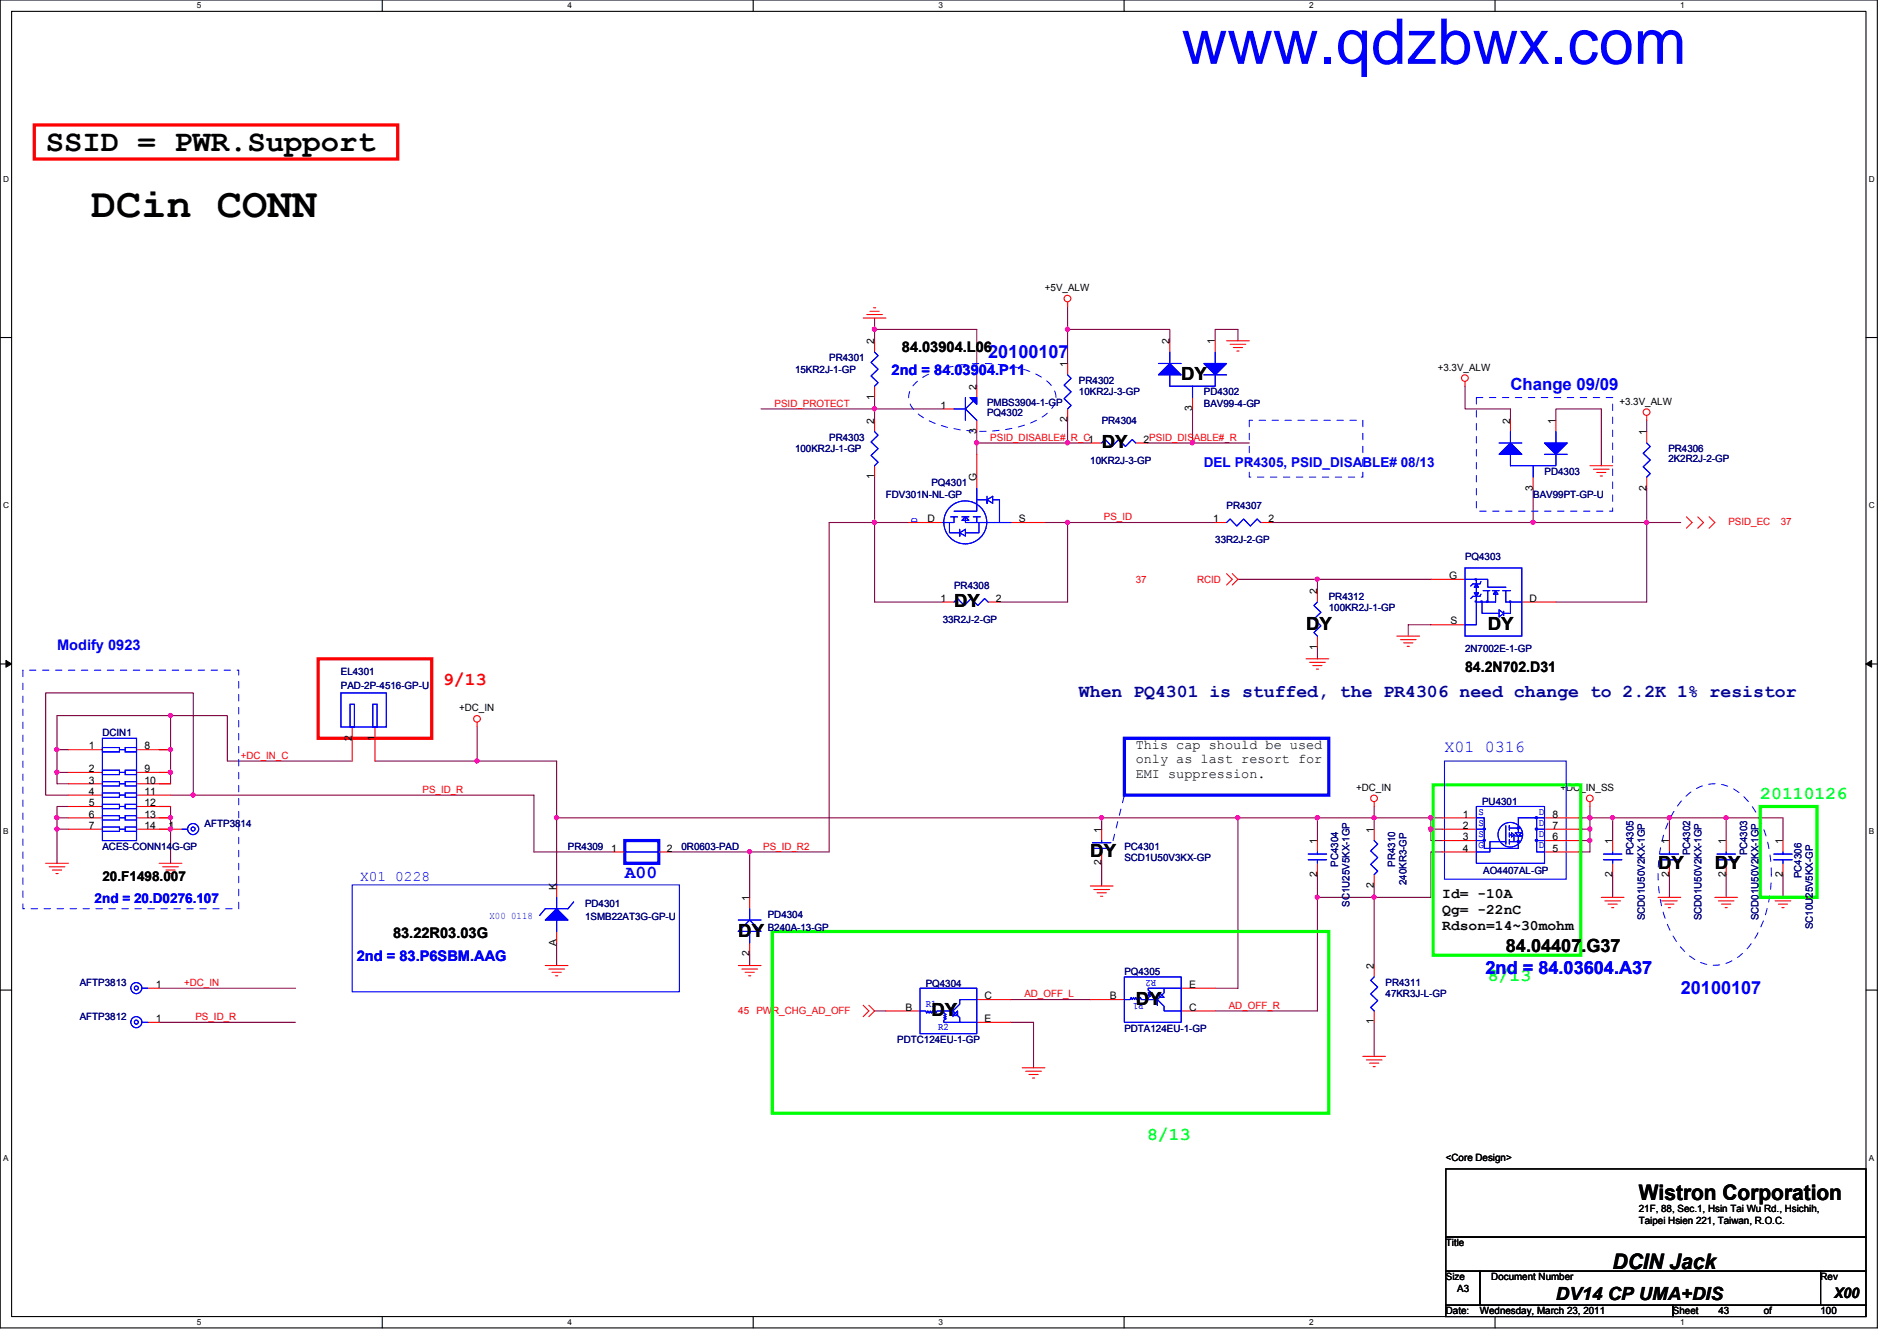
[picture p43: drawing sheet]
<svg xmlns="http://www.w3.org/2000/svg" width="297mm" height="210mm" viewBox="0 0 297 210" stroke-linecap="round" stroke-linejoin="round" font-family="sans-serif">
<defs><g id="words">
<text font-size="9.9" fill="#00f" x="185" y="10">www.qdzbwx.com</text>
<text font-size="6.6" x="14.3" y="34">DCin CONN</text>
<text font-size="4.8" x="7.2" y="23.6">SSID = PWR.Support</text>
<g font-size="3.3">
<text x="256.6" y="187.9">Wistron Corporation</text>
<text x="252.5" y="198.6">DCIN Jack</text>
</g>
<g font-size="2.8" fill="#00f">
<text x="154.7" y="56">20100107</text>
<text x="97.8" y="137.5">A00</text>
<text x="232.6" y="152.5">2nd = 84.03604.A37</text>
<text x="263.2" y="155.5">20100107</text>
</g>
<g font-size="2.8">
<text x="185" y="59.5">DY</text>
<text x="172.5" y="70.2">DY</text>
<text x="149.4" y="95.1">DY</text>
<text x="204.5" y="98.6">DY</text>
<text x="233" y="98.6">DY</text>
<text x="170.7" y="134.2">DY</text>
<text x="259.6" y="136">DY</text>
<text x="268.5" y="136">DY</text>
<text x="115.6" y="146.6">DY</text>
<text x="235.8" y="149">84.04407.G37</text>
<text x="145.8" y="159.1">DY</text>
<text x="177.8" y="157.3">DY</text>
<text x="243.6" y="203.5">DV14 CP UMA+DIS</text>
</g>
<text font-size="2.8" fill="#f00" x="69.4" y="107.3">9/13</text>
<text font-size="2.8" fill="#0000a0" x="168.9" y="109.1">When PQ4301 is stuffed, the PR4306 need change to 2.2K 1% resistor</text>
<g font-size="2.8" fill="#00ff40">
<text x="275.6" y="125.1">20110126</text>
<text x="233" y="153.5">8/13</text>
<text x="179.6" y="178.4">8/13</text>
</g>
<g font-size="2.6" fill="#00f">
<text x="236.5" y="61.1">Change 09/09</text>
<text x="226.2" y="117.7">X01 0316</text>
</g>
<g font-size="2.3" fill="#00f">
<text x="139.6" y="58.7">2nd = 84.03904.P11</text>
<text x="231" y="90" transform="rotate(90 231 90)">.</text>
<text x="231" y="93.5" transform="rotate(90 231 93.5)">.</text>
<text x="231.9" y="93.5" transform="rotate(90 231.9 93.5)">.</text>
<text x="232.8" y="93.5" transform="rotate(90 232.8 93.5)">.</text>
<text x="236.3" y="93.5" transform="rotate(90 236.3 93.5)">.</text>
<text x="8.9" y="101.7">Modify 0923</text>
<text x="56.4" y="137.9">X01 0228</text>
<text x="55.9" y="150.4">2nd = 83.P6SBM.AAG</text>
</g>
<g font-size="2.3">
<text x="141.2" y="55.1">84.03904.L06</text>
<text x="229.4" y="105.2">84.2N702.D31</text>
<text x="225.8" y="140.5">Id= -10A</text>
<text x="225.8" y="143.1">Qg= -22nC</text>
<text x="61.5" y="146.9">83.22R03.03G</text>
<text x="225.8" y="145.6">Rdson=14~30mohm</text>
<text x="287.2" y="203.2">X00</text>
</g>
<g font-size="2.1" fill="#00f">
<text x="188.5" y="73.1">DEL PR4305, PSID_DISABLE# 08/13</text>
<text x="14.8" y="141.4">2nd = 20.D0276.107</text>
</g>
<g font-size="2.1">
<text x="177.8" y="117.2">This cap should be used</text>
<text x="177.8" y="119.5">only as last resort for</text>
<text x="177.8" y="121.7">EMI suppression.</text>
<text x="16" y="137.8">20.F1498.007</text>
</g>
<g font-size="1.6">
<text x="163.6" y="45.6">+5V_ALW</text>
<text x="136.9" y="53.9" transform="rotate(-90 136.9 53.9)">2</text>
<text x="183.1" y="53.9" transform="rotate(-90 183.1 53.9)">2</text>
<text x="190.2" y="53.9" transform="rotate(-90 190.2 53.9)">1</text>
<text x="167.1" y="57.4" transform="rotate(-90 167.1 57.4)">1</text>
<text x="225.1" y="58">+3.3V_ALW</text>
<text x="136.9" y="62.6" transform="rotate(-90 136.9 62.6)">1</text>
<text x="147.3" y="64">1</text>
<text x="152.9" y="61" transform="rotate(-90 152.9 61)">2</text>
<text x="186.7" y="64.3" transform="rotate(-90 186.7 64.3)">3</text>
<text x="253.6" y="63.3">+3.3V_ALW</text>
<text x="136.9" y="66.3" transform="rotate(-90 136.9 66.3)">2</text>
<text x="152.9" y="67.9" transform="rotate(-90 152.9 67.9)">3</text>
<text x="167.1" y="66.1" transform="rotate(-90 167.1 66.1)">2</text>
<text x="179.1" y="69.3">2PSID_DISABLE#_R</text>
<text x="236.5" y="66.3" transform="rotate(-90 236.5 66.3)">2</text>
<text x="243.6" y="66.3" transform="rotate(-90 243.6 66.3)">1</text>
<text x="257.8" y="68.1" transform="rotate(-90 257.8 68.1)">1</text>
<text x="136.9" y="75" transform="rotate(-90 136.9 75)">1</text>
<text x="152.9" y="75.2" transform="rotate(-90 152.9 75.2)">G</text>
<text x="240" y="76.8" transform="rotate(-90 240 76.8)">3</text>
<text x="257.8" y="76.8" transform="rotate(-90 257.8 76.8)">2</text>
<text x="145.2" y="81.7">D</text>
<text x="159.5" y="81.7">S</text>
<text x="189.9" y="81.7">1</text>
<text x="198.6" y="81.7">2</text>
<text x="147.3" y="94.2">1</text>
<text x="156" y="94.2">2</text>
<text x="206.2" y="93" transform="rotate(-90 206.2 93)">2</text>
<text x="226.9" y="90.6">G</text>
<text x="239.5" y="94.2">D</text>
<text x="206.2" y="101.7" transform="rotate(-90 206.2 101.7)">1</text>
<text x="227.1" y="97.7">S</text>
<text x="71.9" y="111.3">+DC_IN</text>
<text x="13.9" y="117.3">1</text>
<text x="22.6" y="117.3">8</text>
<text x="55.1" y="115.9" transform="rotate(-90 55.1 115.9)">2</text>
<text x="58.7" y="115.9" transform="rotate(-90 58.7 115.9)">1</text>
<text x="13.9" y="120.9">2</text>
<text x="13.9" y="122.6">3</text>
<text x="13.9" y="124.4">4</text>
<text x="22.6" y="120.9">9</text>
<text x="22.6" y="122.6">10</text>
<text x="22.6" y="124.4">11</text>
<text x="212.3" y="123.8">+DC_IN</text>
<text x="244.3" y="123.8">+DC_IN_SS</text>
<text x="13.9" y="126.2">5</text>
<text x="13.9" y="128">6</text>
<text x="13.9" y="129.8">7</text>
<text x="22.6" y="126.2">12</text>
<text x="22.6" y="128">13</text>
<text x="22.6" y="129.8">14</text>
<text x="26.4" y="129.8">1</text>
<text x="172.5" y="130.3" transform="rotate(-90 172.5 130.3)">1</text>
<text x="215.1" y="130.3" transform="rotate(-90 215.1 130.3)">1</text>
<text x="229.1" y="128">1</text>
<text x="229.1" y="129.8">2</text>
<text x="229.1" y="131.5">3</text>
<text x="243.1" y="131.5">6</text>
<text x="243.1" y="129.8">7</text>
<text x="243.1" y="128">8</text>
<text x="95.7" y="133.3">1</text>
<text x="104.4" y="133.3">2</text>
<text x="172.5" y="135.5" transform="rotate(-90 172.5 135.5)">2</text>
<text x="206.2" y="137.2" transform="rotate(-90 206.2 137.2)">2</text>
<text x="206.2" y="132.1" transform="rotate(-90 206.2 132.1)">1</text>
<text x="229.1" y="133.3">4</text>
<text x="243.1" y="133.3">5</text>
<text x="252.5" y="137.2" transform="rotate(-90 252.5 137.2)">2</text>
<text x="252.5" y="132.1" transform="rotate(-90 252.5 132.1)">1</text>
<text x="261.4" y="137.2" transform="rotate(-90 261.4 137.2)">2</text>
<text x="261.4" y="132.1" transform="rotate(-90 261.4 132.1)">1</text>
<text x="270.3" y="137.2" transform="rotate(-90 270.3 137.2)">2</text>
<text x="270.3" y="132.1" transform="rotate(-90 270.3 132.1)">1</text>
<text x="279.1" y="137.2" transform="rotate(-90 279.1 137.2)">2</text>
<text x="279.1" y="132.1" transform="rotate(-90 279.1 132.1)">1</text>
<text x="87.1" y="139.2" transform="rotate(-90 87.1 139.2)">K</text>
<text x="117.3" y="141" transform="rotate(-90 117.3 141)">1</text>
<text x="215.1" y="139" transform="rotate(-90 215.1 139)">2</text>
<text x="87.1" y="148.1" transform="rotate(-90 87.1 148.1)">A</text>
<text x="117.3" y="149.7" transform="rotate(-90 117.3 149.7)">2</text>
<text x="24.4" y="154.6">1</text>
<text x="186.2" y="154.6">E</text>
<text x="215.1" y="151.7" transform="rotate(-90 215.1 151.7)">2</text>
<text x="24.4" y="160">1</text>
<text x="141.8" y="158.2">B</text>
<text x="154.2" y="160">E</text>
<text x="154.2" y="156.4">C</text>
<text x="173.8" y="156.4">B</text>
<text x="186.2" y="158.2">C</text>
<text x="215.1" y="160.4" transform="rotate(-90 215.1 160.4)">1</text>
<text x="226.4" y="181.7">&lt;Core Design&gt;</text>
<text x="256.6" y="189.7">21F, 88, Sec.1, Hsin Tai Wu Rd., Hsichih,</text>
<text x="256.6" y="191.6">Taipei Hsien 221, Taiwan, R.O.C.</text>
<text x="226.4" y="195.1">Title</text>
<text x="226.4" y="200.4">Size</text>
<text x="228.2" y="202.2">A3</text>
<text x="233.5" y="200.4">Document Number</text>
<text x="285.1" y="200.4">Rev</text>
<text x="226.4" y="205.7">Date:</text>
<text x="231.7" y="205.7">Wednesday, March 23, 2011</text>
<text x="262" y="205.7">Sheet</text>
<text x="269.1" y="205.7">43</text>
<text x="276.2" y="205.7">of</text>
<text x="285.1" y="205.7">100</text>
</g>
<g font-size="1.6" fill="#000080">
<text x="124.5" y="58.3">15KR2J-1-GP</text>
<text x="129.8" y="56.6">PR4301</text>
<text x="154.6" y="65.1">PQ4302</text>
<text x="154.6" y="63.5">PMBS3904-1-GP</text>
<text x="168.9" y="60.1">PR4302</text>
<text x="168.9" y="61.9">10KR2J-3-GP</text>
<text x="188.5" y="61.9">PD4302</text>
<text x="188.5" y="63.7">BAV99-4-GP</text>
<text x="124.5" y="70.8">100KR2J-1-GP</text>
<text x="129.8" y="69">PR4303</text>
<text x="172.5" y="66.3">PR4304</text>
<text x="261.2" y="70.8">PR4306</text>
<text x="138.7" y="77.9">FDV301N-NL-GP</text>
<text x="145.8" y="76.1">PQ4301</text>
<text x="170.7" y="72.6">10KR2J-3-GP</text>
<text x="240.1" y="77.9">BAV99PT-GP-U</text>
<text x="241.8" y="74.3">PD4303</text>
<text x="261.2" y="72.4">2K2R2J-2-GP</text>
<text x="192.1" y="79.7">PR4307</text>
<text x="190.3" y="85">33R2J-2-GP</text>
<text x="229.4" y="87.7">PQ4303</text>
<text x="149.4" y="92.1">PR4308</text>
<text x="208.1" y="93.9">PR4312</text>
<text x="208.1" y="95.7">100KR2J-1-GP</text>
<text x="147.6" y="97.5">33R2J-2-GP</text>
<text x="53.4" y="105.6">EL4301</text>
<text x="53.4" y="107.8">PAD-2P-4516-GP-U</text>
<text x="229.4" y="102.1">2N7002E-1-GP</text>
<text x="16" y="115.2">DCIN1</text>
<text x="32" y="129.5">AFTP3814</text>
<text x="232.1" y="126.1">PU4301</text>
<text x="16" y="133">ACES-CONN14G-GP</text>
<text x="88.9" y="133">PR4309</text>
<text x="106.7" y="133">0R0603-PAD</text>
<text x="176.1" y="133">PC4301</text>
<text x="176.1" y="134.8">SCD1U50V3KX-GP</text>
<text x="209.5" y="135.7" transform="rotate(-90 209.5 135.7)">PC4304</text>
<text x="218.4" y="135.7" transform="rotate(-90 218.4 135.7)">PR4310</text>
<text x="232.2" y="136.7">AO4407AL-GP</text>
<text x="255.8" y="133.9" transform="rotate(-90 255.8 133.9)">PC4305</text>
<text x="264.7" y="133.9" transform="rotate(-90 264.7 133.9)">PC4302</text>
<text x="273.6" y="133.9" transform="rotate(-90 273.6 133.9)">PC4303</text>
<text x="282.1" y="137.5" transform="rotate(-90 282.1 137.5)">PC4306</text>
<text x="91.6" y="141.9">PD4301</text>
<text x="120.2" y="143.7">PD4304</text>
<text x="211.3" y="141.9" transform="rotate(-90 211.3 141.9)">SC1U25V5KX-1GP</text>
<text x="220.2" y="138.5" transform="rotate(-90 220.2 138.5)">240KR3-GP</text>
<text x="91.6" y="144">1SMB22AT3G-GP-U</text>
<text x="120.2" y="145.8">B240A-13-GP</text>
<text x="257.6" y="144" transform="rotate(-90 257.6 144)">SCD01U50V2KX-1GP</text>
<text x="266.4" y="144" transform="rotate(-90 266.4 144)">SCD01U50V2KX-1GP</text>
<text x="275.3" y="144" transform="rotate(-90 275.3 144)">SCD01U50V2KX-1GP</text>
<text x="283.9" y="145.5" transform="rotate(-90 283.9 145.5)">SC10U25V5KX-GP</text>
<text x="12.5" y="154.3">AFTP3813</text>
<text x="144.9" y="154.5">PQ4304</text>
<text x="176.1" y="152.6">PQ4305</text>
<text x="217" y="154.3">PR4311</text>
<text x="12.5" y="159.7">AFTP3812</text>
<text x="176.1" y="161.5">PDTA124EU-1-GP</text>
<text x="217" y="156.1">47KR3J-L-GP</text>
<text x="140.5" y="163.2">PDTC124EU-1-GP</text>
</g>
<g font-size="1.6" fill="#f00">
<text x="121.3" y="63.7">PSID_PROTECT</text>
<text x="155.1" y="69">PSID_DISABLE#_R_C1</text>
<text x="172.8" y="81.4">PS_ID</text>
<text x="270.6" y="82.2">PSID_EC</text>
<text x="278.8" y="82.2">37</text>
<text x="177.8" y="91.2">37</text>
<text x="187.4" y="91.2">RCID</text>
<text x="37.7" y="118.8">+DC_IN_C</text>
<text x="66.2" y="124.1">PS_ID_R</text>
<text x="119.5" y="133">PS_ID_R2</text>
<text x="28.8" y="154.3">+DC_IN</text>
<text x="30.6" y="159.7">PS_ID_R</text>
<text x="115.6" y="158.8">45</text>
<text x="118.4" y="158.8">PWR_CHG_AD_OFF</text>
<text x="160.4" y="156.1">AD_OFF_L</text>
<text x="192.4" y="157.9">AD_OFF_R</text>
</g>
<g font-size="1.6" fill="#00f">
<text x="143.6" y="81.8" transform="rotate(-90 143.6 81.8)">D</text>
<text x="231.5" y="127.6">S</text>
<text x="231.5" y="129.2">S</text>
<text x="231.5" y="131">S</text>
<text x="241" y="131">D</text>
<text x="241" y="129.2">D</text>
<text x="241" y="127.6">D</text>
<text x="231.5" y="132.8">G</text>
<text x="241" y="132.8">D</text>
<text x="76.7" y="143.8">X00 0118</text>
<text x="181.1" y="153.4" transform="rotate(180 181.1 153.4)">R2</text>
<text x="144.9" y="157.7">R1</text>
<text x="146.9" y="161.2">R2</text>
<text x="179.1" y="156.9" transform="rotate(180 179.1 156.9)">R1</text>
</g>
<g font-size="1.3">
<text x="30.8" y="1.3">5</text>
<text x="88.9" y="1.3">4</text>
<text x="146.9" y="1.3">3</text>
<text x="205" y="1.3">2</text>
<text x="263.1" y="1.3">1</text>
<text x=".5" y="28.4">D</text>
<text x="292.6" y="28.4">D</text>
<text x=".5" y="79.5">C</text>
<text x="292.6" y="79.5">C</text>
<text x=".5" y="130.6">B</text>
<text x="292.6" y="130.6">B</text>
<text x=".5" y="181.7">A</text>
<text x="292.6" y="181.7">A</text>
<text x="30.8" y="207.4">5</text>
<text x="88.9" y="207.4">4</text>
<text x="146.9" y="207.4">3</text>
<text x="205" y="207.4">2</text>
<text x="263.1" y="207.4">1</text>
</g>
</g></defs>
<path d="M0 0h294v207.9h-294zM1.8 1.8h290.4v204.3h-290.4z" fill="none" stroke="#000" stroke-width=".17"/>
<g fill="#fff">
<path d="M30.8 .2h.7v1.4h-.7z"/>
<path d="M30.8 206.2h.7v1.4h-.7z"/>
</g>
<path d="M59.9 0v1.8M59.9 206.1v1.8" fill="none" stroke="#000" stroke-width=".17"/>
<g fill="#fff">
<path d="M88.9 .2h.6v1.4h-.6z"/>
<path d="M88.9 206.2h.6v1.4h-.6z"/>
</g>
<path d="M117.9 0v1.8M117.9 206.1v1.8" fill="none" stroke="#000" stroke-width=".17"/>
<g fill="#fff">
<path d="M146.9 .2h.7v1.4h-.7z"/>
<path d="M146.9 206.2h.7v1.4h-.7z"/>
</g>
<path d="M176 0v1.8M176 206.1v1.8" fill="none" stroke="#000" stroke-width=".17"/>
<g fill="#fff">
<path d="M205 .2h.7v1.4h-.7z"/>
<path d="M205 206.2h.7v1.4h-.7z"/>
</g>
<path d="M234.1 0v1.8M234.1 206.1v1.8" fill="none" stroke="#000" stroke-width=".17"/>
<g fill="#fff">
<path d="M263.1 .2h.7v1.4h-.7z"/>
<path d="M263.1 206.2h.7v1.4h-.7z"/>
<path d="M.5 27.3h.9v1.4h-.9z"/>
<path d="M292.6 27.3h.9v1.4h-.9z"/>
<path d="M.5 78.4h.9v1.4h-.9z"/>
<path d="M292.6 78.4h.9v1.4h-.9z"/>
</g>
<path d="M0 52.8h1.8M292.2 52.8h1.8" fill="none" stroke="#000" stroke-width=".17"/>
<g fill="#fff">
<path d="M.5 129.5h.8v1.4h-.8z"/>
<path d="M292.6 129.5h.9v1.4h-.9z"/>
</g>
<path d="M0 103.9h1.8M292.2 103.9h1.8" fill="none" stroke="#000" stroke-width=".17"/>
<path d="M.9 103.4l.9 .5-.9 .5zM292.2 103.9l.9-.5v1z" fill="#000"/>
<path d="M.9 103.4l.9 .5-.9 .5zM292.2 103.9l.9-.5v1z" fill="none" stroke="#000" stroke-width=".16"/>
<g fill="#fff">
<path d="M.5 180.5h.8v1.4h-.8z"/>
<path d="M292.6 180.5h.9v1.4h-.9z"/>
</g>
<path d="M0 155h1.8M292.2 155h1.8" fill="none" stroke="#000" stroke-width=".17"/>
<path d="M250.7 64h-7.1v1.8M206.3 90.7h17.8M243.6 94.2h14.2" fill="none" stroke="#800040" stroke-width=".17"/>
<circle cx="206.3" cy="90.7" r=".32" fill="#f0f"/>
<circle cx="206.3" cy="90.7" r=".32" fill="none" stroke="#f0f" stroke-width=".17"/>
<path d="M193.8 90.7h12.5v1.8M220.5 97.8v1.8M74.7 113.8v5.3M206.3 101.3v1.8M193.8 128v26.7h-3.5M190.3 158.2h16M158.3 160h3.5" fill="none" stroke="#800040" stroke-width=".17"/>
<circle cx="193.8" cy="128" r=".32" fill="#f0f"/>
<circle cx="193.8" cy="128" r=".32" fill="none" stroke="#f0f" stroke-width=".17"/>
<path d="M257.8 81.8v12.4M30.3 124.5h53.3" fill="none" stroke="#800040" stroke-width=".17"/>
<circle cx="30.2" cy="124.4" r=".32" fill="#f0f"/>
<circle cx="30.2" cy="124.4" r=".32" fill="none" stroke="#f0f" stroke-width=".17"/>
<path d="M167.2 69.3h3.5M136.9 158.2h1.8M158.3 156.5h12.4M161.8 160v7.1" fill="none" stroke="#800040" stroke-width=".17"/>
<circle cx="167.1" cy="69.3" r=".32" fill="#f0f"/>
<circle cx="167.1" cy="69.3" r=".32" fill="none" stroke="#f0f" stroke-width=".17"/>
<path d="M152.9 69.3h14.3M229.4 60.5v3.5h7.1M250.7 64v8.9M215.2 140.5v10.6" fill="none" stroke="#800040" stroke-width=".17"/>
<circle cx="152.9" cy="69.3" r=".32" fill="#f0f"/>
<circle cx="152.9" cy="69.3" r=".32" fill="none" stroke="#f0f" stroke-width=".17"/>
<path d="M167.2 48v3.6M152.9 67.6v1.7M87.2 128h85.3" fill="none" stroke="#800040" stroke-width=".17"/>
<circle cx="87.1" cy="128" r=".32" fill="#f0f"/>
<circle cx="87.1" cy="128" r=".32" fill="none" stroke="#f0f" stroke-width=".17"/>
<path d="M152.9 69.3v1.8M257.8 65.8v1.8M129.8 81.8v51.5M261.4 136.9v3.6M270.3 128h-8.9v3.6" fill="none" stroke="#800040" stroke-width=".17"/>
<circle cx="261.4" cy="128" r=".32" fill="#f0f"/>
<circle cx="261.4" cy="128" r=".32" fill="none" stroke="#f0f" stroke-width=".17"/>
<path d="M190.3 51.6h3.5M215.2 138.7v1.8h-8.9M249 129.8v1.8" fill="none" stroke="#800040" stroke-width=".17"/>
<circle cx="248.9" cy="129.8" r=".32" fill="#f0f"/>
<circle cx="248.9" cy="129.8" r=".32" fill="none" stroke="#f0f" stroke-width=".17"/>
<path d="M257.8 76.5v5.3M247.2 131.6h1.8v1.7" fill="none" stroke="#800040" stroke-width=".17"/>
<circle cx="248.9" cy="131.5" r=".32" fill="#f0f"/>
<circle cx="248.9" cy="131.5" r=".32" fill="none" stroke="#f0f" stroke-width=".17"/>
<path d="M136.9 64v1.8M136.9 81.8v12.4M247.2 133.3h1.8M270.3 128v3.6M270.3 136.9v3.6" fill="none" stroke="#800040" stroke-width=".17"/>
<circle cx="136.9" cy="81.8" r=".32" fill="#f0f"/>
<circle cx="136.9" cy="81.8" r=".32" fill="none" stroke="#f0f" stroke-width=".17"/>
<path d="M136.9 94.2h10.7M215.2 140.5h8.9" fill="none" stroke="#800040" stroke-width=".17"/>
<circle cx="215.2" cy="140.4" r=".32" fill="#f0f"/>
<circle cx="215.2" cy="140.4" r=".32" fill="none" stroke="#f0f" stroke-width=".17"/>
<path d="M167.2 51.6h16v1.7M193.8 51.6v1.7M224.1 131.6h1.7M206.3 140.5v17.7" fill="none" stroke="#800040" stroke-width=".17"/>
<circle cx="206.3" cy="140.4" r=".32" fill="#f0f"/>
<circle cx="206.3" cy="140.4" r=".32" fill="none" stroke="#f0f" stroke-width=".17"/>
<path d="M136.9 49.8v1.8M152.9 51.6v8.9M199.2 81.8h40.9M215.2 126.2v1.8M249 128h3.5" fill="none" stroke="#800040" stroke-width=".17"/>
<circle cx="248.9" cy="128" r=".32" fill="#f0f"/>
<circle cx="248.9" cy="128" r=".32" fill="none" stroke="#f0f" stroke-width=".17"/>
<path d="M167.2 51.6v5.3M136.9 74.7v7.1h5.4M172.5 128v1.8M172.5 135.1v3.6" fill="none" stroke="#800040" stroke-width=".17"/>
<circle cx="167.1" cy="51.5" r=".32" fill="#f0f"/>
<circle cx="167.1" cy="51.5" r=".32" fill="none" stroke="#f0f" stroke-width=".17"/>
<path d="M186.7 64v5.3M156.5 94.2h10.7M206.3 128v3.6M224.1 129.8v1.8" fill="none" stroke="#800040" stroke-width=".17"/>
<circle cx="224" cy="129.8" r=".32" fill="#f0f"/>
<circle cx="224" cy="129.8" r=".32" fill="none" stroke="#f0f" stroke-width=".17"/>
<path d="M190.3 51.6v1.7M179.6 69.3h7.1M163.6 81.8h26.7M240.1 81.8h17.7M215.2 128h8.9M224.1 129.8h1.7M249 126.2v1.8h-1.8" fill="none" stroke="#800040" stroke-width=".17"/>
<circle cx="240" cy="81.8" r=".32" fill="#f0f"/>
<circle cx="240" cy="81.8" r=".32" fill="none" stroke="#f0f" stroke-width=".17"/>
<path d="M257.8 81.8h5.4" fill="none" stroke="#800040" stroke-width=".17"/>
<circle cx="257.8" cy="81.8" r=".32" fill="#f0f"/>
<circle cx="257.8" cy="81.8" r=".32" fill="none" stroke="#f0f" stroke-width=".17"/>
<path d="M152.9 51.6h-16v1.7M240.1 76.5v5.3" fill="none" stroke="#800040" stroke-width=".17"/>
<circle cx="136.9" cy="51.5" r=".32" fill="#f0f"/>
<circle cx="136.9" cy="51.5" r=".32" fill="none" stroke="#f0f" stroke-width=".17"/>
<path d="M167.2 81.8v12.4" fill="none" stroke="#800040" stroke-width=".17"/>
<circle cx="167.1" cy="81.8" r=".32" fill="#f0f"/>
<circle cx="167.1" cy="81.8" r=".32" fill="none" stroke="#f0f" stroke-width=".17"/>
<path d="M206.3 128h8.9v1.8" fill="none" stroke="#800040" stroke-width=".17"/>
<circle cx="215.2" cy="128" r=".32" fill="#f0f"/>
<circle cx="215.2" cy="128" r=".32" fill="none" stroke="#f0f" stroke-width=".17"/>
<circle cx="206.3" cy="128" r=".32" fill="#f0f"/>
<circle cx="206.3" cy="128" r=".32" fill="none" stroke="#f0f" stroke-width=".17"/>
<path d="M252.5 128h8.9" fill="none" stroke="#800040" stroke-width=".17"/>
<circle cx="252.5" cy="128" r=".32" fill="#f0f"/>
<circle cx="252.5" cy="128" r=".32" fill="none" stroke="#f0f" stroke-width=".17"/>
<path d="M224.1 128v1.8M225.8 133.3h-1.7v7.2M252.5 128v3.6M252.5 136.9v3.6" fill="none" stroke="#800040" stroke-width=".17"/>
<circle cx="224" cy="129.8" r=".32" fill="#f0f"/>
<circle cx="224" cy="129.8" r=".32" fill="none" stroke="#f0f" stroke-width=".17"/>
<circle cx="224" cy="128" r=".32" fill="#f0f"/>
<circle cx="224" cy="128" r=".32" fill="none" stroke="#f0f" stroke-width=".17"/>
<path d="M136.9 62.2v1.8h10.7" fill="none" stroke="#800040" stroke-width=".17"/>
<circle cx="136.9" cy="64" r=".32" fill="#f0f"/>
<circle cx="136.9" cy="64" r=".32" fill="none" stroke="#f0f" stroke-width=".17"/>
<path d="M249 128v1.8" fill="none" stroke="#800040" stroke-width=".17"/>
<circle cx="248.9" cy="128" r=".32" fill="#f0f"/>
<circle cx="248.9" cy="128" r=".32" fill="none" stroke="#f0f" stroke-width=".17"/>
<path d="M186.7 69.3h8.9M247.2 129.8h1.8" fill="none" stroke="#800040" stroke-width=".17"/>
<circle cx="186.7" cy="69.3" r=".32" fill="#f0f"/>
<circle cx="186.7" cy="69.3" r=".32" fill="none" stroke="#f0f" stroke-width=".17"/>
<path d="M167.2 65.8v3.5M129.8 81.8h7.1M87.2 119.1v8.9" fill="none" stroke="#800040" stroke-width=".17"/>
<circle cx="136.9" cy="81.8" r=".32" fill="#f0f"/>
<circle cx="136.9" cy="81.8" r=".32" fill="none" stroke="#f0f" stroke-width=".17"/>
<path d="M117.4 133.3h12.4" fill="none" stroke="#800040" stroke-width=".17"/>
<circle cx="117.4" cy="133.3" r=".32" fill="#f0f"/>
<circle cx="117.4" cy="133.3" r=".32" fill="none" stroke="#f0f" stroke-width=".17"/>
<path d="M74.7 119.1h12.5M104.9 133.4h12.5v7.1M224.1 128h1.7M117.4 149.4v1.7" fill="none" stroke="#800040" stroke-width=".17"/>
<circle cx="74.7" cy="119.1" r=".32" fill="#f0f"/>
<circle cx="74.7" cy="119.1" r=".32" fill="none" stroke="#f0f" stroke-width=".17"/>
<path d="M220.5 97.8h3.6M83.6 124.5v8.8h12.5M87.2 128v10.7M172.5 128h33.8M87.2 147.6v3.5M215.2 160v5.4" fill="none" stroke="#800040" stroke-width=".17"/>
<circle cx="172.5" cy="128" r=".32" fill="#f0f"/>
<circle cx="172.5" cy="128" r=".32" fill="none" stroke="#f0f" stroke-width=".17"/>
<path d="M119.2 64h17.7M236.5 64v1.8M8.9 112v5.3M58.7 119.1h16M8.9 122.7h1.8M206.3 136.9v3.6M24.9 154.7h21.4M24.9 160h21.4" fill="none" stroke="#800040" stroke-width=".17"/>
<circle cx="8.9" cy="117.3" r=".32" fill="#f0f"/>
<circle cx="8.9" cy="117.3" r=".32" fill="none" stroke="#f0f" stroke-width=".17"/>
<path d="M8.9 112h17.8" fill="none" stroke="#800040" stroke-width=".17"/>
<circle cx="26.7" cy="112" r=".32" fill="#f0f"/>
<circle cx="26.7" cy="112" r=".32" fill="none" stroke="#f0f" stroke-width=".17"/>
<path d="M26.7 112v5.3" fill="none" stroke="#800040" stroke-width=".17"/>
<circle cx="26.7" cy="117.3" r=".32" fill="#f0f"/>
<circle cx="26.7" cy="117.3" r=".32" fill="none" stroke="#f0f" stroke-width=".17"/>
<path d="M24.9 117.3h1.8v3.6M24.9 120.9h1.8v1.8h-1.8" fill="none" stroke="#800040" stroke-width=".17"/>
<circle cx="26.7" cy="120.9" r=".32" fill="#f0f"/>
<circle cx="26.7" cy="120.9" r=".32" fill="none" stroke="#f0f" stroke-width=".17"/>
<path d="M10.7 117.3h-1.8v3.6" fill="none" stroke="#800040" stroke-width=".17"/>
<circle cx="8.9" cy="120.9" r=".32" fill="#f0f"/>
<circle cx="8.9" cy="120.9" r=".32" fill="none" stroke="#f0f" stroke-width=".17"/>
<path d="M26.7 112h8.9v7.1h19.6M10.7 120.9h-1.8v1.8M10.7 124.5h-3.5v-16h23.1v16M10.7 126.2h-1.8v1.8" fill="none" stroke="#800040" stroke-width=".17"/>
<circle cx="8.9" cy="128" r=".32" fill="#f0f"/>
<circle cx="8.9" cy="128" r=".32" fill="none" stroke="#f0f" stroke-width=".17"/>
<path d="M24.9 126.2h1.8v1.8" fill="none" stroke="#800040" stroke-width=".17"/>
<circle cx="26.7" cy="128" r=".32" fill="#f0f"/>
<circle cx="26.7" cy="128" r=".32" fill="none" stroke="#f0f" stroke-width=".17"/>
<path d="M10.7 128h-1.8v1.8" fill="none" stroke="#800040" stroke-width=".17"/>
<circle cx="8.9" cy="129.8" r=".32" fill="#f0f"/>
<circle cx="8.9" cy="129.8" r=".32" fill="none" stroke="#f0f" stroke-width=".17"/>
<path d="M10.7 129.8h-1.8v5.3M24.9 128h1.8v1.8" fill="none" stroke="#800040" stroke-width=".17"/>
<circle cx="26.7" cy="129.8" r=".32" fill="#f0f"/>
<circle cx="26.7" cy="129.8" r=".32" fill="none" stroke="#f0f" stroke-width=".17"/>
<path d="M24.9 129.8h1.8v5.3M26.7 124.5h3.6M270.3 128h8.9v3.6M279.2 136.9v3.6" fill="none" stroke="#800040" stroke-width=".17"/>
<circle cx="270.3" cy="128" r=".32" fill="#f0f"/>
<circle cx="270.3" cy="128" r=".32" fill="none" stroke="#f0f" stroke-width=".17"/>
<g fill="none" stroke="#f00" stroke-width=".17">
<path d="M135.2 49.8h3.5M135.7 49.2h2.5M136.2 48.7h1.5M136.8 48.2h.3M167.2 47.3v.7M167.2 56.9v1.8M192.1 53.3h3.5M192.6 53.9h2.5M193.1 54.4h1.5M193.7 54.9h.3M229.4 59.7v.8M136.9 65.8v1.8"/>
<path d="M136.9 72.9v1.8M147.6 64h1.8M152.9 60.5v1.7M152.9 65.8v1.8M167.2 64v1.8M249 72.9h3.5M249.5 73.4h2.5M250 74h1.5M250.6 74.5h.3M257.8 65.1v.7M192.1 89.8l.9 .9-.9 .9M193 89.8l.8 .9-.8 .9"/>
<path d="M206.3 92.5v1.7M206.3 99.6v1.7M218.7 99.6h3.6M264.1 80.9l.9 .9-.9 .9M265.8 80.9l.9 .9-.9 .9M267.6 80.9l.9 .9-.9 .9M10.7 117.3h5.3M21.4 117.3h5.3M74.7 113.1v.7M204.5 103.1h3.6M205.1 103.7h2.4M205.6 104.2h1.4"/>
<path d="M206.1 104.7h.4M219.3 100.1h2.4M219.8 100.6h1.4M220.3 101.2h.4M7.2 135.1h3.5M7.7 135.7h2.5M8.2 136.2h1.4M8.8 136.7h.3M10.7 120.9h5.3M10.7 122.7h5.3M10.7 124.5h5.3M10.7 126.2h5.3"/>
<path d="M10.7 128h5.3M10.7 129.8h5.3M21.4 120.9h5.3M21.4 122.7h5.3M21.4 124.5h5.3M21.4 126.2h5.3M21.4 128h5.3M21.4 129.8h5.3M24.9 135.1h3.6M25.5 135.7h2.4M26 136.2h1.4M26.5 136.7h.4"/>
<path d="M170.7 138.7h3.6M171.3 139.2h2.4M171.8 139.7h1.4M215.2 125.5v.7M249 125.5v.7M279.2 131.6v1.7M279.2 135.1v1.8M85.4 151.1h3.5M85.9 151.7h2.5M86.4 152.2h1.5M87 152.7h.3M115.6 151.1h3.6"/>
<path d="M116.2 151.7h2.4M116.7 152.2h1.4M117.2 152.7h.4M117.4 140.5v1.7M117.4 147.6v1.8M135.2 157.4l.9 .8-.9 .9M136.1 157.4l.8 .8-.8 .9M170.7 156.5h5.4M172.3 140.3h.4M185 154.7h5.3M185 158.2h5.3M250.7 140.5h3.6"/>
<path d="M251.3 141h2.4M251.8 141.5h1.4M252.3 142.1h.4M259.6 140.5h3.6M260.2 141h2.4M260.7 141.5h1.4M261.2 142.1h.4M268.5 140.5h3.6M269.1 141h2.4M269.6 141.5h1.4M270.1 142.1h.4M277.4 140.5h3.6"/>
<path d="M278 141h2.4M278.5 141.5h1.4M279 142.1h.4M23.2 160h1.7M160.1 167.1h3.5M160.6 167.7h2.5M161.1 168.2h1.5M161.7 168.7h.3M213.4 165.4h3.6M213.9 165.9h2.5M214.5 166.4h1.4M215 167h.3"/>
<circle cx="167.2" cy="46.7" r=".52"/>
<circle cx="229.4" cy="59.2" r=".52"/>
<circle cx="257.8" cy="64.5" r=".52"/>
<circle cx="74.7" cy="112.5" r=".52"/>
<circle cx="215.2" cy="125" r=".52"/>
<circle cx="248.9" cy="125" r=".52"/>
</g>
<path d="M226.4 183h65.8v10.6h-65.8zM226.4 193.6h65.8v5.4h-65.8zM226.4 199h5.3v5.3h-5.3zM231.7 199h53.4v5.3h-53.4zM285.1 199h7.1v5.3h-7.1zM226.4 204.3h35.6v1.8h-35.6zM262 204.3h30.2v1.8h-30.2z" fill="none" stroke="#000" stroke-width=".17"/>
<path d="M143.2 60.1a11.5 11.5 0 0 1 6.1-2.8 22.6 22.6 0 0 1 12.7 1.1 5.9 5.9 0 0 1 3.2 3.1 3.1 3.1 0 0 1-1.4 3.4 17 17 0 0 1-10 2.6 16.9 16.9 0 0 1-9.9-2.6 3 3 0 0 1-.7-4.8zM195.6 65.8h17.8v8.9h-17.8zM231.2 62.2h21.3v17.8h-21.3zM3.6 104.9h33.8v37.3h-33.8zM174.3 131.6l1.8-7.1M176.1 124.5h.1M263.7 124.9a6.2 6.2 0 0 1 9.5 0 16.6 16.6 0 0 1 4.1 10.3 19.3 19.3 0 0 1-3.3 12.8 6.9 6.9 0 0 1-6.6 3 8.2 8.2 0 0 1-5.2-4.1 20.8 20.8 0 0 1 0-20.1z" fill="none" stroke="#00f" stroke-width=".16" stroke-dasharray="1 1 1 1 1 1 1 1"/>
<path d="M176.1 115.6h32v8.9h-32zM97.8 131.6h5.4v3.5h-5.4z" fill="none" stroke="#00f" stroke-width=".51"/>
<path d="M224.4 122.9h23.1v26.6h-23.1zM275.6 126.2h8.9v14.3h-8.9zM120.9 145.8h87.2v28.4h-87.2z" fill="none" stroke="#0f0" stroke-width=".51"/>
<path d="M5.4 19.6h56.9v5.3h-56.9zM49.8 103.1h17.8v12.5h-17.8z" fill="none" stroke="#f00" stroke-width=".51"/>
<g fill="none" stroke="#00f" stroke-width=".17">
<path d="M167.2 58.7l.5 .5-1.1 1.1 1.1 1-1.1 1.1 1.1 1.1-.5 .5M136.9 67.6l.6 .5-1.1 1.1 1.1 1-1.1 1.1 1.1 1-.6 .6M206.3 94.2l-.6 .6 1.1 1-1.1 1.1 1.1 1.1-1.1 1 .6 .6M16 117h2.7v.7h-2.7zM16 115.6h5.4v16h-5.4zM18.7 117.3h.9M19.6 117h1.8v.7h-1.8zM226.2 119.1h19v18.5h-19zM16 122.3h2.7v.7h-2.7zM16 124.1h2.7v.7h-2.7zM16 125.9h2.7v.7h-2.7zM16 127.7h2.7v.7h-2.7z"/>
<path d="M16 129.5h2.7v.6h-2.7zM16 120.6h2.7v.6h-2.7zM18.7 120.9h.9M18.7 122.7h.9M18.7 124.5h.9M18.7 126.2h.9M18.7 128h.9M18.7 129.8h.9M19.6 129.5h1.8v.6h-1.8zM19.6 127.7h1.8v.7h-1.8zM19.6 125.9h1.8v.7h-1.8zM19.6 124.1h1.8v.7h-1.8z"/>
<path d="M19.6 122.3h1.8v.7h-1.8zM19.6 120.6h1.8v.6h-1.8zM55.2 138.5h51.2v16.7h-51.2zM277.7 133.7h2.9M277.7 134.6h2.9M279.2 133.3v.4M279.2 134.6v.5M115.6 144h3.6M117.4 144l1.8 1.8h-3.6zM117.4 145.8v1.8M117.4 142.2v1.8M176.1 152.9h8.9v7.1h-8.9z"/>
<path d="M181.2 155.6v.9l1.1 1v.7h2.7M181.6 155.4l.7 .7h-.7zM182.3 154.7h-2.5v.3l.4 .2-.4 .2 .4 .2-.4 .1 .4 .2-.4 .2v.4M185 154.7h-2.7v.7l-1.1 1.1v.9v-.9h-2.5l-.1-.4-.2 .4-.2-.4-.2 .4-.2-.4-.1 .4-.2-.4-.2 .4-.2-.4-.2 .4h-.8M22.3 160h.9"/>
<circle cx="21.4" cy="160" r=".32"/>
<circle cx="21.4" cy="160" r=".87"/>
</g>
<path d="M151.9 62.2h1v1.1z" fill-rule="evenodd" fill="#00f"/>
<path d="M149.4 64h1.8M151.2 62.2v3.6M151.9 62.2h1v1.1zM152.4 62.8l-1.2 1.2 1.7 1.8" fill="none" stroke="#00f" stroke-width=".17"/>
<path d="M151.9 62.2h1v1.1z" fill-rule="evenodd" fill="#00f"/>
<g fill="none" stroke="#00f" stroke-width=".17">
<path d="M149.4 64h1.8M151.2 62.2v3.6M151.9 62.2h1v1.1zM152.4 62.8l-1.2 1.2 1.7 1.8M152.9 76.5v3.5h-3.5M154.6 78.2l.8-.5v1.1zM154.6 77.7v1.1v-.6h-1.7M155.4 78.2h1.1v3.6M257.8 69.3l.6 .6-1.1 1.1 1.1 1-1.1 1.1 1.1 1-.6 .6M148.7 81.8v1.6h1.6v.5v-1.1M148.8 80.9h1.1M149.4 80.9v.9h-1.8"/>
<path d="M150.3 83.4l.9-.6v1.1zM150.6 81.4l.6-.5 .5 .5zM150.6 80.9h1.1M151.2 80.9v.9h1.7M152.4 80.9h1.1M152.9 80.9v.9h5.4M153.3 81.8v1.6h-2.1M192.1 81.8l.5-.6 1.1 1.1 1-1.1 1.1 1.1 1-1.1 .6 .6M268.9 133.7h2.8M268.9 134.6h2.8M270.3 133.3v.4M270.3 134.6v.5"/>
<circle cx="151.1" cy="81.8" r="3.4"/>
</g>
<path d="M152.9 71.1v5.4M236.5 65.8v1.8M240.1 74.7v1.8M243.6 65.8v1.8M257.8 67.6v1.7M257.8 74.7v1.8M142.3 81.8h5.3M158.3 81.8h5.3M190.3 81.8h1.8M197.4 81.8h1.8M270.3 131.6v1.7M270.3 135.1v1.8" fill="none" stroke="#f00" stroke-width=".17"/>
<path d="M241.8 69.3h3.6l-1.8 1.8z" fill="#00f"/>
<path d="M240.1 72.9v1.8M241.8 69.3h3.6l-1.8 1.8zM241.8 71.1h3.6M243.6 67.6v1.7M243.6 71.1v1.8h-7.1" fill="none" stroke="#00f" stroke-width=".17"/>
<path d="M236.5 69.3l1.8 1.8h-3.6z" fill="#00f"/>
<path d="M234.7 69.3h3.6M236.5 67.6v1.7M236.5 71.1v1.8M236.5 69.3l1.8 1.8h-3.6z" fill="none" stroke="#00f" stroke-width=".17"/>
<path d="M241.8 69.3h3.6l-1.8 1.8z" fill="#00f"/>
<path d="M240.1 72.9v1.8M241.8 69.3h3.6l-1.8 1.8zM241.8 71.1h3.6M243.6 67.6v1.7M243.6 71.1v1.8h-7.1" fill="none" stroke="#00f" stroke-width=".17"/>
<path d="M236.5 69.3l1.8 1.8h-3.6z" fill="#00f"/>
<g fill="none" stroke="#00f" stroke-width=".17">
<path d="M234.7 69.3h3.6M236.5 67.6v1.7M236.5 71.1v1.8M236.5 69.3l1.8 1.8h-3.6zM231.2 128h1.2v4.8h5.3v-1.1M231.2 131.6h1.2M231.2 129.8h1.2M231.2 126.2h10.6v8.9h-10.6zM232.3 129.7h.2v.2h-.2zM232.3 131.4h.2v.2h-.2zM235.8 129.2v2.9M235.8 131.7h-2.5v1.7h-2.1"/>
<path d="M236.3 131.4v.7M236.3 130.7h.4M236.3 130.3v.7M236.7 130.3l.4 .4-.4 .3zM237.1 130.7v1M237.2 130.9h1.1h-.6l.6-.6h-1.1l.5 .6v.8h-1.4M237.6 129.5h.3v.2h-.3zM237.6 131.6h.3v.2h-.3zM237.7 129.6h-1.4v-.4v.8M240.4 131.4h.3v.2h-.3zM240.4 129.7h.3v.2h-.3zM240.4 127.9h.3v.2h-.3z"/>
<path d="M240.6 131.6h1.2M240.6 128v5.4h1.2M240.6 129.8h1.2M241.8 128h-4.1v2.3M251.1 134.6h2.9M251.1 133.7h2.9M252.5 133.3v.4M252.5 134.6v.5M260 133.7h2.8M260 134.6h2.8M261.4 133.3v.4M261.4 134.6v.5"/>
<circle cx="236.5" cy="130.7" r="1.93"/>
</g>
<g fill="none" stroke="#f00" stroke-width=".17">
<path d="M183.2 53.3v1.8M190.3 53.3v1.8M186.7 62.2v1.8M225.8 128h5.4M225.8 129.8h5.4M225.8 131.6h5.4M225.8 133.3h5.4M241.8 128h5.4M241.8 129.8h5.4M241.8 131.6h5.4M241.8 133.3h5.4M252.5 131.6v1.7"/>
<path d="M252.5 135.1v1.8M261.4 131.6v1.7M261.4 135.1v1.8"/>
</g>
<path d="M188.5 56.9h3.6l-1.8 1.8z" fill="#00f"/>
<path d="M188.5 56.9h3.6l-1.8 1.8zM188.5 58.7h3.6M190.3 55.1v1.8M190.3 58.7v1.8h-7.1M186.7 60.5v1.7" fill="none" stroke="#00f" stroke-width=".17"/>
<path d="M183.2 56.9l1.8 1.8h-3.6z" fill="#00f"/>
<path d="M181.4 56.9h3.6M183.2 55.1v1.8M183.2 58.7v1.8M183.2 56.9l1.8 1.8h-3.6z" fill="none" stroke="#00f" stroke-width=".17"/>
<path d="M188.5 56.9h3.6l-1.8 1.8z" fill="#00f"/>
<path d="M188.5 56.9h3.6l-1.8 1.8zM188.5 58.7h3.6M190.3 55.1v1.8M190.3 58.7v1.8h-7.1M186.7 60.5v1.7" fill="none" stroke="#00f" stroke-width=".17"/>
<path d="M183.2 56.9l1.8 1.8h-3.6z" fill="#00f"/>
<g fill="none" stroke="#00f" stroke-width=".17">
<path d="M136.9 55.1l.6 .6-1.1 1 1.1 1.1-1.1 1 1.1 1.1-.6 .6M181.4 56.9h3.6M183.2 55.1v1.8M183.2 58.7v1.8M183.2 56.9l1.8 1.8h-3.6zM172.5 69.3l.6-.5 1 1.1 1.1-1.1 1 1.1 1.1-1.1 .5 .5M149.4 94.2l.5-.5 1.1 1.1 1.1-1.1 1 1.1 1.1-1.1 .5 .5M229.4 88.9h8.9v10.7h-8.9zM229.4 90.7h3.6v1.2h2.8M230.5 93.5h.1M230.8 92.8h.7l-.3 .5zM231.2 90.7v7.1h-1.8"/>
<path d="M231.2 91.4l.3 .5h-.7zM231.9 93l-.2 .3h-1.1l-.3 .4M231.9 91l-.2 .4h-1.1l-.3 .3M232.1 94.2v1.8h2.6M232.2 92.5h1.1M233 92.5v1.7M233.7 92.5h1M234.2 92.5v1.7h-3M234.2 92.5l.4 .5h-.8zM234.7 95.5l.8 .5-.8 .6zM235.3 92.5h1.2M235.5 95.7v.7"/>
<path d="M235.8 92.5v1.7h2.5M236.5 94.2v1.8h-1M53.4 108.5h7.1v5.3h-7.1zM54.8 110.2h.7v3.6h-.7zM58.4 110.2h.7v3.6h-.7zM97.8 133.3h5.4M215.2 131.6l.5 .5-1.1 1.1 1.1 1-1.1 1.1 1.1 1.1-.5 .5M22.3 154.7h.9M144.1 158.2h.8l.2 .4 .2-.4 .2 .4 .2-.4 .1 .4 .2-.4 .2 .4 .2-.4 .2 .4 .1-.4h2.5v-.8v1.7M144.1 154.7h8.8v7.1h-8.8zM147.8 158.2v.4l.4 .2-.4 .2 .4 .1-.4 .2 .4 .2-.4 .2v.3h2.5M149.2 159l.7-.8v.8z"/>
<path d="M152.9 156.5h-2.6v.7l-1.1 1 1.1 1.1v.7h2.6"/>
<circle cx="21.4" cy="154.7" r=".32"/>
<circle cx="21.4" cy="154.7" r=".87"/>
</g>
<g fill="none" stroke="#f00" stroke-width=".17">
<path d="M136.9 53.3v1.8M136.9 60.5v1.7M170.7 69.3h1.8M177.8 69.3h1.8M147.6 94.2h1.8M154.7 94.2h1.8M224.1 90.7h5.3M224.1 97.8h5.3M238.3 94.2h5.3M55.2 113.8v5.3M58.7 113.8v5.3M87.2 138.7v1.8"/>
<path d="M96.1 133.3h1.7M103.2 133.3h1.7M215.2 129.8v1.8M215.2 136.9v1.8M23.2 154.7h1.7M87.2 145.8v1.8M138.7 158.2h5.4M152.9 156.5h5.4M152.9 160h5.4"/>
</g>
<path d="M87.2 142.2l1.7 1.8h-3.5z" fill="#00f"/>
<path d="M87.2 144v1.8M87.2 140.5v1.7M87.2 142.2l1.7 1.8h-3.5zM89.8 141.2l-.9 1h-3.5l-.9 1.1" fill="none" stroke="#00f" stroke-width=".17"/>
<path d="M87.2 142.2l1.7 1.8h-3.5z" fill="#00f"/>
<g fill="none" stroke="#00f" stroke-width=".17">
<path d="M28.5 129.8h.9M171.1 131.9h2.8M171.1 132.8h2.8M172.5 131.6v.3M172.5 132.8v.5M204.8 133.7h2.9M204.8 134.6h2.9M206.3 133.3v.4M206.3 134.6v.5M87.2 144v1.8M87.2 140.5v1.7M87.2 142.2l1.7 1.8h-3.5z"/>
<path d="M89.8 141.2l-.9 1h-3.5l-.9 1.1M215.2 152.9l-.6 .6 1.1 1-1.1 1.1 1.1 1-1.1 1.1 .6 .5"/>
<circle cx="30.2" cy="129.8" r=".32"/>
<circle cx="30.2" cy="129.8" r=".87"/>
</g>
<path d="M26.7 129.8h1.8M172.5 129.8v1.8M172.5 133.3v1.8M206.3 131.6v1.7M206.3 135.1v1.8M215.2 151.1v1.8M215.2 158.2v1.8" fill="none" stroke="#f00" stroke-width=".17"/>
<circle cx="206.3" cy="90.7" r=".32" fill="#f0f"/>
<circle cx="206.3" cy="90.7" r=".32" fill="none" stroke="#f0f" stroke-width=".17"/>
<circle cx="193.8" cy="128" r=".32" fill="#f0f"/>
<circle cx="193.8" cy="128" r=".32" fill="none" stroke="#f0f" stroke-width=".17"/>
<circle cx="30.2" cy="124.4" r=".32" fill="#f0f"/>
<circle cx="30.2" cy="124.4" r=".32" fill="none" stroke="#f0f" stroke-width=".17"/>
<circle cx="167.1" cy="69.3" r=".32" fill="#f0f"/>
<circle cx="167.1" cy="69.3" r=".32" fill="none" stroke="#f0f" stroke-width=".17"/>
<circle cx="152.9" cy="69.3" r=".32" fill="#f0f"/>
<circle cx="152.9" cy="69.3" r=".32" fill="none" stroke="#f0f" stroke-width=".17"/>
<circle cx="87.1" cy="128" r=".32" fill="#f0f"/>
<circle cx="87.1" cy="128" r=".32" fill="none" stroke="#f0f" stroke-width=".17"/>
<circle cx="261.4" cy="128" r=".32" fill="#f0f"/>
<circle cx="261.4" cy="128" r=".32" fill="none" stroke="#f0f" stroke-width=".17"/>
<circle cx="248.9" cy="129.8" r=".32" fill="#f0f"/>
<circle cx="248.9" cy="129.8" r=".32" fill="none" stroke="#f0f" stroke-width=".17"/>
<circle cx="248.9" cy="131.5" r=".32" fill="#f0f"/>
<circle cx="248.9" cy="131.5" r=".32" fill="none" stroke="#f0f" stroke-width=".17"/>
<circle cx="136.9" cy="81.8" r=".32" fill="#f0f"/>
<circle cx="136.9" cy="81.8" r=".32" fill="none" stroke="#f0f" stroke-width=".17"/>
<circle cx="215.2" cy="140.4" r=".32" fill="#f0f"/>
<circle cx="215.2" cy="140.4" r=".32" fill="none" stroke="#f0f" stroke-width=".17"/>
<circle cx="206.3" cy="140.4" r=".32" fill="#f0f"/>
<circle cx="206.3" cy="140.4" r=".32" fill="none" stroke="#f0f" stroke-width=".17"/>
<circle cx="248.9" cy="128" r=".32" fill="#f0f"/>
<circle cx="248.9" cy="128" r=".32" fill="none" stroke="#f0f" stroke-width=".17"/>
<circle cx="167.1" cy="51.5" r=".32" fill="#f0f"/>
<circle cx="167.1" cy="51.5" r=".32" fill="none" stroke="#f0f" stroke-width=".17"/>
<circle cx="224" cy="129.8" r=".32" fill="#f0f"/>
<circle cx="224" cy="129.8" r=".32" fill="none" stroke="#f0f" stroke-width=".17"/>
<circle cx="240" cy="81.8" r=".32" fill="#f0f"/>
<circle cx="240" cy="81.8" r=".32" fill="none" stroke="#f0f" stroke-width=".17"/>
<circle cx="257.8" cy="81.8" r=".32" fill="#f0f"/>
<circle cx="257.8" cy="81.8" r=".32" fill="none" stroke="#f0f" stroke-width=".17"/>
<circle cx="136.9" cy="51.5" r=".32" fill="#f0f"/>
<circle cx="136.9" cy="51.5" r=".32" fill="none" stroke="#f0f" stroke-width=".17"/>
<circle cx="167.1" cy="81.8" r=".32" fill="#f0f"/>
<circle cx="167.1" cy="81.8" r=".32" fill="none" stroke="#f0f" stroke-width=".17"/>
<circle cx="215.2" cy="128" r=".32" fill="#f0f"/>
<circle cx="215.2" cy="128" r=".32" fill="none" stroke="#f0f" stroke-width=".17"/>
<circle cx="206.3" cy="128" r=".32" fill="#f0f"/>
<circle cx="206.3" cy="128" r=".32" fill="none" stroke="#f0f" stroke-width=".17"/>
<circle cx="252.5" cy="128" r=".32" fill="#f0f"/>
<circle cx="252.5" cy="128" r=".32" fill="none" stroke="#f0f" stroke-width=".17"/>
<circle cx="224" cy="129.8" r=".32" fill="#f0f"/>
<circle cx="224" cy="129.8" r=".32" fill="none" stroke="#f0f" stroke-width=".17"/>
<circle cx="224" cy="128" r=".32" fill="#f0f"/>
<circle cx="224" cy="128" r=".32" fill="none" stroke="#f0f" stroke-width=".17"/>
<circle cx="136.9" cy="64" r=".32" fill="#f0f"/>
<circle cx="136.9" cy="64" r=".32" fill="none" stroke="#f0f" stroke-width=".17"/>
<circle cx="248.9" cy="128" r=".32" fill="#f0f"/>
<circle cx="248.9" cy="128" r=".32" fill="none" stroke="#f0f" stroke-width=".17"/>
<circle cx="186.7" cy="69.3" r=".32" fill="#f0f"/>
<circle cx="186.7" cy="69.3" r=".32" fill="none" stroke="#f0f" stroke-width=".17"/>
<circle cx="136.9" cy="81.8" r=".32" fill="#f0f"/>
<circle cx="136.9" cy="81.8" r=".32" fill="none" stroke="#f0f" stroke-width=".17"/>
<circle cx="117.4" cy="133.3" r=".32" fill="#f0f"/>
<circle cx="117.4" cy="133.3" r=".32" fill="none" stroke="#f0f" stroke-width=".17"/>
<circle cx="74.7" cy="119.1" r=".32" fill="#f0f"/>
<circle cx="74.7" cy="119.1" r=".32" fill="none" stroke="#f0f" stroke-width=".17"/>
<circle cx="172.5" cy="128" r=".32" fill="#f0f"/>
<circle cx="172.5" cy="128" r=".32" fill="none" stroke="#f0f" stroke-width=".17"/>
<circle cx="8.9" cy="117.3" r=".32" fill="#f0f"/>
<circle cx="8.9" cy="117.3" r=".32" fill="none" stroke="#f0f" stroke-width=".17"/>
<circle cx="26.7" cy="112" r=".32" fill="#f0f"/>
<circle cx="26.7" cy="112" r=".32" fill="none" stroke="#f0f" stroke-width=".17"/>
<circle cx="26.7" cy="117.3" r=".32" fill="#f0f"/>
<circle cx="26.7" cy="117.3" r=".32" fill="none" stroke="#f0f" stroke-width=".17"/>
<circle cx="26.7" cy="120.9" r=".32" fill="#f0f"/>
<circle cx="26.7" cy="120.9" r=".32" fill="none" stroke="#f0f" stroke-width=".17"/>
<circle cx="8.9" cy="120.9" r=".32" fill="#f0f"/>
<circle cx="8.9" cy="120.9" r=".32" fill="none" stroke="#f0f" stroke-width=".17"/>
<circle cx="8.9" cy="128" r=".32" fill="#f0f"/>
<circle cx="8.9" cy="128" r=".32" fill="none" stroke="#f0f" stroke-width=".17"/>
<circle cx="26.7" cy="128" r=".32" fill="#f0f"/>
<circle cx="26.7" cy="128" r=".32" fill="none" stroke="#f0f" stroke-width=".17"/>
<circle cx="8.9" cy="129.8" r=".32" fill="#f0f"/>
<circle cx="8.9" cy="129.8" r=".32" fill="none" stroke="#f0f" stroke-width=".17"/>
<circle cx="26.7" cy="129.8" r=".32" fill="#f0f"/>
<circle cx="26.7" cy="129.8" r=".32" fill="none" stroke="#f0f" stroke-width=".17"/>
<circle cx="270.3" cy="128" r=".32" fill="#f0f"/>
<circle cx="270.3" cy="128" r=".32" fill="none" stroke="#f0f" stroke-width=".17"/>
<use href="#words"/>
</svg>
